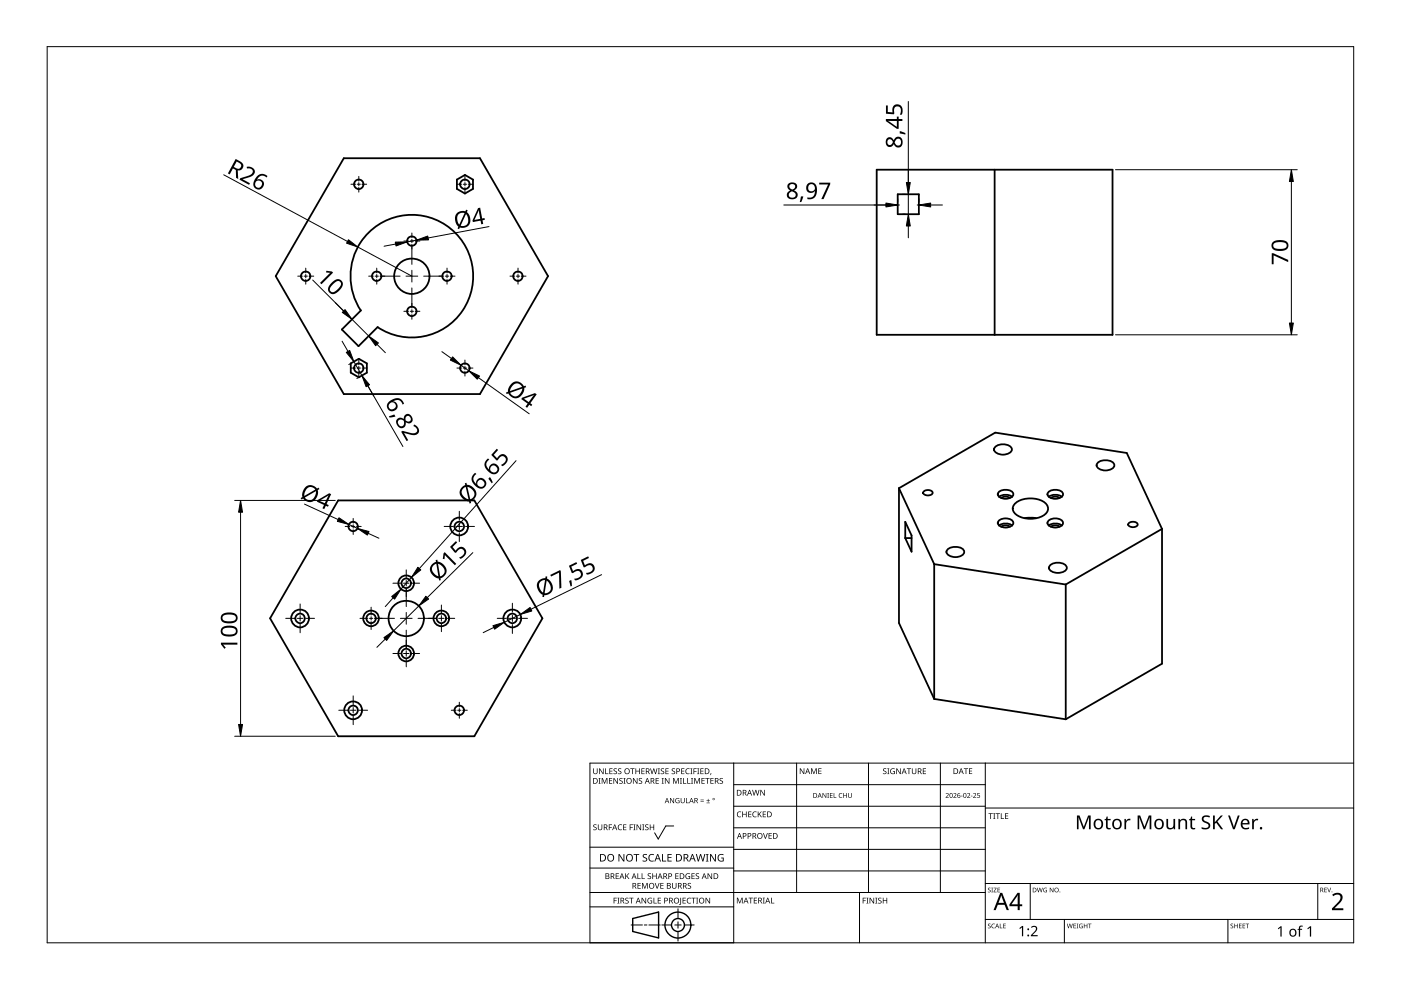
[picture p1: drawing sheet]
<svg xmlns="http://www.w3.org/2000/svg" width="297mm" height="210mm" viewBox="0 0 297 210" stroke-linecap="round" stroke-linejoin="round" font-family="sans-serif">
<g fill="none" stroke="#000" stroke-width=".38">
<path d="M72.9 33.5h28.9l14.4 25-14.4 25.1h-28.9l-14.4-25.1zM96.9 38.1l1.7-1 1.7 1v1.9l-1.7 1-1.7-1zM185.9 36h50v35h-50zM210.9 36v35M190.3 41.2h4.5v4.2h-4.5zM74.4 77.1l1.7-1 1.7 1v1.9l-1.7 1-1.7-1zM76.5 65.8a13 13 0 0 1 8.1-20 13 13 0 0 1 15.4 15.2 13 13 0 0 1-19.9 8.4M76.5 65.8l-4 4.1 3.5 3.5 4.1-4.1M211.1 94.6a2.69 2.69 0 0 1 3.3 .3 .89 .89 0 0 1-.6 1.3 2.3 2.3 0 0 1-3.1-.9zM232.9 98a2.78 2.78 0 0 1 3.3 .3 .89 .89 0 0 1-.7 1.2 2.52 2.52 0 0 1-2.9-.5l-.1-.3zM71.7 106.1h28.9l14.4 25-14.4 25h-28.9l-14.4-25zM190.6 103.5v28.6l7.5 16.1"/>
<path d="M190.6 103.5l20.4-11.8 27.9 4.3 7.5 16.1M190.6 103.5l7.5 16.1M191.9 114.1h1.4M191.9 110.6l1.4 2.9v3.5l-1.4-2.9zM195.8 104.3a1.25 1.25 0 0 1 1.9 .2 1.21 1.21 0 0 1-2 0zM198.1 119.6v28.6M198.1 119.6l27.9 4.3M201 116.4a2.77 2.77 0 0 1 3.3 .3 .89 .89 0 0 1-.6 1.2 2.56 2.56 0 0 1-2.9-.5l-.1-.4zM211.8 105.3a2.52 2.52 0 0 1 2.8 0M211.8 111.4a2.52 2.52 0 0 1 2.8 0M211.9 110.3a2.3 2.3 0 0 1 2.9 .3 .93 .93 0 0 1-1.1 1.2 1.75 1.75 0 0 1-2.2-.9zM211.9 104.2a2.43 2.43 0 0 1 2.9 .3 .93 .93 0 0 1-1.1 1.2 1.74 1.74 0 0 1-2.2-.9z"/>
<path d="M212.3 105.6l.9-.3 .5 .1 .4 .2M212.3 111.7a1.48 1.48 0 0 1 1.8 0M215.1 106.9a5.3 5.3 0 0 1 6.7 0 1.66 1.66 0 0 1-1 2.6 5.4 5.4 0 0 1-5.7-.7 1.35 1.35 0 0 1 0-1.9zM217.2 109.9h2.5M222.3 105.3a2.52 2.52 0 0 1 2.8 0M222.3 111.4a2.52 2.52 0 0 1 2.8 0M222.4 104.2a2.43 2.43 0 0 1 2.9 .3 .93 .93 0 0 1-1 1.2 1.73 1.73 0 0 1-2.2-.9zM222.4 110.3a2.3 2.3 0 0 1 2.9 .3 .93 .93 0 0 1-1 1.2 1.74 1.74 0 0 1-2.2-.9zM222.8 119.7a2.7 2.7 0 0 1 3.3 .3 .87 .87 0 0 1-.7 1.3 2.34 2.34 0 0 1-3-.9zM222.8 105.6a1.48 1.48 0 0 1 1.8 0M222.8 111.7a1.48 1.48 0 0 1 1.8 0M239.3 111a1.25 1.25 0 0 1 1.9 .2 1.21 1.21 0 0 1-2 0z"/>
<path d="M246.4 112.1v28.6l-20.4 11.8M246.4 112.1l-20.4 11.8M226 123.9v28.6M198.1 148.2l27.9 4.3"/>
<circle cx="76.1" cy="39.1" r=".99"/>
<circle cx="98.6" cy="39.1" r="1.02"/>
<circle cx="64.8" cy="58.6" r=".99"/>
<circle cx="79.9" cy="58.6" r="1"/>
<circle cx="87.3" cy="58.6" r="3.7"/>
<circle cx="87.3" cy="51.1" r="1"/>
<circle cx="94.8" cy="58.6" r="1"/>
<circle cx="109.8" cy="58.6" r=".99"/>
<circle cx="76.1" cy="78" r="1.01"/>
<circle cx="87.3" cy="66" r="1"/>
<circle cx="98.6" cy="78" r="1"/>
<circle cx="74.9" cy="111.6" r="1"/>
<circle cx="97.4" cy="111.6" r="1.88"/>
<circle cx="97.4" cy="111.6" r="1.01"/>
<circle cx="63.6" cy="131.1" r="1.88"/>
<circle cx="63.6" cy="131.1" r="1.01"/>
<circle cx="78.7" cy="131.1" r="1.65"/>
<circle cx="78.7" cy="131.1" r="1"/>
<circle cx="86.1" cy="123.7" r="1.65"/>
<circle cx="86.1" cy="138.6" r="1.65"/>
<circle cx="86.1" cy="123.7" r="1"/>
<circle cx="86.1" cy="138.6" r="1"/>
<circle cx="86.1" cy="131.1" r="3.8"/>
<circle cx="93.6" cy="131.1" r="1.65"/>
<circle cx="93.6" cy="131.1" r="1"/>
<circle cx="108.6" cy="131.1" r="1.88"/>
<circle cx="108.6" cy="131.1" r="1.01"/>
<circle cx="74.9" cy="150.6" r="1.88"/>
<circle cx="74.9" cy="150.6" r="1"/>
<circle cx="97.4" cy="150.6" r="1"/>
</g>
<path d="M10 9.9h277v190h-277z" fill="none" stroke="#000" stroke-width=".21"/>
<g fill="none" stroke="#000" stroke-width=".21">
<path d="M125.1 179.6h30.5M142.8 175.1h-1.6l-1.6 2.8-.8-1.3M155.6 166.4h53.3M155.6 161.8v38.1h-30.5v-38.1h161.9M168.9 161.8v27.4M184.1 161.8v27.4M199.4 161.8v27.4M208.9 170.9h-53.3M208.9 175.5h-53.3M208.9 161.8v38.1M287 171.3h-78.1M125.1 192.3h30.5"/>
<path d="M125.1 189.2h83.8M133.8 196.1h2.4M136.6 196.1h.6M140 196.1h-2.4M140.3 196.1h2.1M143.1 196.1h1.3M143.7 195.4v1.4M143.7 197.5v2M143.7 192.7v2M147.2 196.1h-2.1M155.6 180.1h53.3M155.6 184h-30.5"/>
<path d="M182.2 189.2v10.7M208.9 184.7h-53.3M218.4 187.3v7.6M225.7 194.9v5M260.3 194.9v5M279.4 187.3v7.6M287 194.9h-78.1M287 187.3h-78.1"/>
</g>
<g fill="#000">
<path d="M125.8 174.9l.5-.1h.2l-.1 .2a.25 .25 0 0 0-.3-.1 .25 .25 0 0 0 0 .4 .42 .42 0 0 1 .4 .5 .42 .42 0 0 1-.7 .2v-.1a.27 .27 0 0 0 .5 0 .27 .27 0 0 0-.1-.4l-.4-.2zM125.8 162.9h.1v.8a.32 .32 0 0 0 .3 .3 .32 .32 0 0 0 .3-.3v-.8h.2v.8a.47 .47 0 0 1-.5 .4 .47 .47 0 0 1-.4-.4zM126.9 165h.4l-.1 .1v1l.1 .1h-.4l.1-.1v-1zM126.8 174.8h.1v.8a.32 .32 0 0 0 .3 .3 .32 .32 0 0 0 .3-.3v-.8h.2v.8a.47 .47 0 0 1-.5 .4 .47 .47 0 0 1-.4-.4zM127 162.9h.2l.6 1v-1h.2v1.2h-.2l-.7-1 .1 1h-.2zM127.6 165h.2l.4 1 .4-1h.2v1.2h-.2v-1.1l-.4 1.1h-.1l-.4-1.1v1.1h-.1zM128.3 162.9h.2v1.1h.5v.1h-.7zM129.1 174.8h.7v.1h-.6v.5h.5v.1h-.5v.5h-.1zM129.1 165h.7v.1h-.5v.4h.5v.1h-.5v.4h.5v.2h-.7zM129.2 162.9h.7v.1h-.5v.4h.4v.2h-.4v.4h.5v.1h-.7zM130.1 163l.5-.1 .2 .1v.1a.25 .25 0 0 0-.4-.1 .25 .25 0 0 0 0 .4 .42 .42 0 0 1 .4 .5 .42 .42 0 0 1-.7 .2v-.1a.27 .27 0 0 0 .5 0 .27 .27 0 0 0-.1-.4l-.4-.2zM130.1 165h.1l.7 1v-1h.1v1.2h-.2l-.6-1v1h-.1z"/>
<path d="M131.1 175l.5-.2 .3 .1-.1 .1a.49 .49 0 0 0-.7 .4 .49 .49 0 0 0 .8 .4 .57 .57 0 0 1-.8 0 .57 .57 0 0 1 0-.8zM131.1 163l.4-.1 .2 .1v.1a.25 .25 0 0 0-.4-.1 .25 .25 0 0 0 0 .4 .42 .42 0 0 1 .4 .5 .42 .42 0 0 1-.6 .2v-.1a.27 .27 0 0 0 .4 0 .27 .27 0 0 0-.1-.4l-.3-.2zM131.4 165.1l.4-.2 .2 .1v.1a.25 .25 0 0 0-.4-.1 .25 .25 0 0 0 0 .4l.4 .2v.4l-.4 .2-.3-.1 .1-.1a.27 .27 0 0 0 .4 .1 .27 .27 0 0 0-.1-.4l-.4-.3zM132.2 165h.4l-.1 .1v1l.1 .1h-.4l.1-.1v-1zM132.1 174.8h.7v.1h-.5v.4h.5v.1h-.5v.5h.5v.1h-.7zM133.5 174.8h.7v.1h-.5v.5h.5v.1h-.5v.5h-.2zM133.6 162.9h.9v.1h-.3v1.1h-.2v-1.1h-.4zM134.3 174.8h.4l-.1 .1v1l.1 .1h-.4l.1-.1v-1zM134.2 165h.2l.6 1v-1h.2v1.2h-.2l-.7-1v1h-.1zM134.7 162.9h.2v.5h.6v-.5h.2v1.2h-.2v-.5h-.6v.5h-.2zM135 174.8h.1l.7 1v-1h.1v1.2h-.2l-.6-1v1h-.1zM135.5 165.1l.4-.2 .2 .1v.1a.25 .25 0 0 0-.4-.1 .25 .25 0 0 0 0 .4l.4 .2v.4l-.4 .2-.3-.1 .1-.1a.27 .27 0 0 0 .4 .1 .27 .27 0 0 0-.1-.4l-.3-.3z"/>
<path d="M136.2 174.8h.4l-.1 .1v1l.1 .1h-.4l.1-.1v-1zM136 162.9h.7v.1h-.6v.4h.5v.2h-.5v.4h.6v.1h-.7zM136.8 174.9l.4-.1h.3l-.1 .2a.25 .25 0 0 0-.3-.1 .25 .25 0 0 0 0 .4 .42 .42 0 0 1 .4 .5 .42 .42 0 0 1-.7 .2v-.1a.27 .27 0 0 0 .5 0 .27 .27 0 0 0-.1-.4l-.4-.2zM137.8 174.8h.1v.5h.6v-.5h.2v1.2h-.2v-.6h-.6v.6h-.1zM137.8 162.9h.2l.3 1 .2-1h.2l.3 1 .2-1h.2l-.3 1.2h-.2l-.3-1-.3 1h-.1zM139 165h.7v.1h-.5v.4h.5v.1h-.5v.4h.5v.2h-.7zM139.5 162.9h.4l-.1 .1v1l.1 .1h-.4l.1-.1v-1zM140.3 165h.4l-.1 .1v1l.1 .1h-.4l.1-.1v-1zM140.1 163l.5-.1 .2 .1v.1a.25 .25 0 0 0-.4-.1 .25 .25 0 0 0 0 .4 .42 .42 0 0 1 .4 .5 .42 .42 0 0 1-.7 .2l.1-.1a.27 .27 0 0 0 .4 0 .27 .27 0 0 0-.1-.4l-.4-.2zM141.1 162.9h.7v.1h-.6v.4h.5v.2h-.5v.4h.6v.1h-.7zM141 165h.1l.7 1v-1h.1v1.2h-.1l-.7-1v1h-.1zM142.1 169.2h.1l.6 .9v-.9h.1v1.1h-.1l-.6-.9v.9h-.1z"/>
<path d="M142.5 163l.4-.1 .2 .1v.1a.25 .25 0 0 0-.4-.1 .25 .25 0 0 0 0 .4 .42 .42 0 0 1 .4 .5 .42 .42 0 0 1-.6 .2v-.1a.27 .27 0 0 0 .4 0 .27 .27 0 0 0-.1-.4l-.4-.2zM142.7 165h.2l.4 1 .4-1h.2v1.2h-.1v-1.1l-.4 1.1h-.2l-.4-1.1v1.1h-.1zM143.3 169.3l.5-.1 .3 .1-.1 .1a.45 .45 0 0 0-.7 .3 .45 .45 0 0 0 .6 .5v-.4h-.2v-.1h.4v.6a.6 .6 0 0 1-.8-.2 .6 .6 0 0 1 0-.8zM144.2 165h.4l-.2 .1v1l.2 .1h-.4l.1-.1v-1zM144.8 165h.2v1h.5v.2h-.7zM144.4 162.9h.7v.1h-.5v.4h.5v.2h-.5v.4h.5v.1h-.7zM144.3 169.2h.2v.7a.28 .28 0 0 0 .2 .3 .28 .28 0 0 0 .3-.3v-.7h.2v.7a.42 .42 0 0 1-.5 .4 .42 .42 0 0 1-.4-.4zM145.5 169.2h.1v1h.5v.1h-.6zM145.7 165h.2v1h.5v.2h-.7zM145.5 163.1l.3-.2 .4 .1v.1l-.3-.1a.49 .49 0 0 0-.4 .7 .49 .49 0 0 0 .7 .3 .57 .57 0 0 1-.8-.1 .57 .57 0 0 1 0-.8zM146.4 162.9h.4l-.1 .1v1l.1 .1h-.4l.1-.1v-1zM146.5 165h.5l-.2 .1v1l.2 .1h-.5l.2-.1v-1z"/>
<path d="M147 162.9h.7v.1h-.5v.5h.5v.1h-.5v.5h-.2zM147.2 165h.2l.4 1 .4-1h.2v1.2h-.2l.1-1.1-.5 1.1h-.1l-.4-1.1v1.1h-.1zM147.8 162.9h.5l-.2 .1v1l.2 .1h-.5l.2-.1v-1zM148.5 169.9h.7v.1h-.7zM148.5 169.5h.7v.2h-.7zM148.5 162.9h.7v.1h-.6v.4h.5v.2h-.5v.4h.6v.1h-.7zM148.7 165h.7v.1h-.5v.4h.5v.1h-.5v.4h.5v.2h-.7zM149.8 170.2h.7v.1h-.7zM149.5 165h.9v.1h-.3v1.1h-.2v-1.1h-.4zM150.1 169.4l.1 .3h.3l-.3 .1v.3l-.1-.3h-.3l.3-.1zM150.7 163.9h.1l-.2 .4zM150.6 165h.7v.1h-.5v.4h.5v.1h-.5v.4h.5v.2h-.7z"/>
<path d="M152.6 165.1l.4-.2 .3 .1-.1 .1a.25 .25 0 0 0-.4-.1 .25 .25 0 0 0 0 .4l.4 .2 .1 .4-.4 .2-.4-.1 .1-.1a.27 .27 0 0 0 .5 .1 .27 .27 0 0 0-.1-.4l-.4-.3zM156.4 172.2l.4-.2 .4 .1-.1 .1a.49 .49 0 0 0-.7 .5 .49 .49 0 0 0 .7 .4 .57 .57 0 0 1-.8 0 .57 .57 0 0 1 0-.8zM157.4 172.1h.1v.5h.7v-.5h.1v1.2h-.1v-.6h-.7v.6h-.1zM158.6 172.1h.7v.1h-.5v.4h.5v.1h-.5v.4h.5v.2h-.7zM159.7 172.2l.3-.2 .4 .1v.1h-.3a.49 .49 0 0 0-.4 .6 .49 .49 0 0 0 .7 .3 .57 .57 0 0 1-.8 0 .57 .57 0 0 1 0-.8zM159.5 167.5h.1l.3 1 .3-1h.1l.3 1 .3-1h.1l-.3 1.2h-.2l-.3-1.1-.2 1.1h-.2zM160.7 172.1h.1v.6l.5-.6h.2l-.5 .5 .5 .7h-.1l-.5-.6-.1 .6h-.1zM161.8 176.6h.1l.4 1.1 .3-1.1h.2l-.4 1.2h-.2zM161.2 167.5h.2l.6 1v-1h.2v1.2h-.2l-.7-1v1h-.1zM161.7 172.1h.7v.1h-.5v.4h.5v.1h-.5v.4h.5v.2h-.7zM163 176.6h.6v.2h-.5v.3h.5v.2h-.5v.4h.5v.1h-.6zM169.6 162.9h.2l.6 1v-1h.1v1.2h-.1l-.7-1v1h-.1z"/>
<path d="M172 162.9h.2l.4 1 .3-1h.3v1.2h-.2v-1l-.4 1h-.1l-.4-1.1v1.1h-.1zM173.5 162.9h.7v.1h-.5v.4h.4v.1h-.4v.5h.5v.1h-.7zM174.4 168.1h.1l.6 .9v-.9h.1v1.1h-.2l-.5-.9v.9h-.1zM175.4 168.1h.4l-.2 .1 .2 1h-.4l.1-.1zM176 168.1h.5v.2h-.4v.3h.4v.1h-.4v.4h.4v.1h-.5zM176.8 168.1h.1v1h.4v.1h-.5zM178 168.3l.3-.2 .3 .1-.1 .1a.41 .41 0 0 0-.6 .4 .41 .41 0 0 0 .7 .3 .48 .48 0 0 1-.7 0 .48 .48 0 0 1 .1-.7zM178.8 168.1h.1v.5h.5v-.5h.2v1.1h-.2v-.5h-.5v.5h-.1zM179.8 168.1h.2v.7a.26 .26 0 0 0 .2 .3 .26 .26 0 0 0 .3-.3v-.7h.1v.7a.39 .39 0 0 1-.4 .4 .39 .39 0 0 1-.4-.4zM187.3 163l.4-.1 .2 .1v.1a.25 .25 0 0 0-.4-.1 .25 .25 0 0 0 0 .4 .42 .42 0 0 1 .4 .5 .42 .42 0 0 1-.6 .2v-.1a.27 .27 0 0 0 .4 0 .27 .27 0 0 0-.1-.4l-.3-.2zM188.1 162.9h.5l-.2 .1v1l.2 .1h-.5l.2-.1v-1zM188.9 163.1l.5-.2 .3 .1v.1a.5 .5 0 0 0-.8 .4 .5 .5 0 0 0 .7 .5v-.4h-.3v-.1h.4v.6a.66 .66 0 0 1-.8-.1 .66 .66 0 0 1 0-.9z"/>
<path d="M190 162.9h.2l.7 1-.1-1h.2v1.2h-.2l-.6-1v1h-.2zM192.3 162.9h.9v.1h-.4v1.1h-.2v-1.1h-.3zM193.3 162.9h.2v.8a.32 .32 0 0 0 .3 .3 .32 .32 0 0 0 .3-.3v-.8h.2v.8a.47 .47 0 0 1-.5 .4 .47 .47 0 0 1-.5-.4zM195.7 162.9h.6v.1h-.5v.4h.5v.2h-.5v.4h.5v.1h-.6zM200.5 168.3a.37 .37 0 0 1 .6 0 .37 .37 0 0 1-.2 .5l-.2 .3h.5v.1h-.7l.3-.4a.27 .27 0 0 0 .2-.4 .27 .27 0 0 0-.4-.1zM202.1 168.3a.37 .37 0 0 1 .6 0 .37 .37 0 0 1-.2 .5l-.2 .3h.5v.1h-.7l.3-.4a.27 .27 0 0 0 .3-.4 .27 .27 0 0 0-.5-.1zM203.8 168.7h.3v.1h-.3zM204.4 162.9h.9v.1h-.4v1.1h-.2v-1.1h-.3zM205.1 168.3a.37 .37 0 0 1 .5 0 .37 .37 0 0 1-.2 .5l-.2 .3h.5v.1h-.7l.3-.4a.27 .27 0 0 0 .3-.4 .27 .27 0 0 0-.4-.1zM205.8 168.7h.4v.1h-.4zM205.4 162.9h.7v.1h-.5v.4h.5v.1h-.5v.5h.5v.1h-.7zM206.3 168.3a.37 .37 0 0 1 .6 0 .37 .37 0 0 1-.2 .5l-.2 .3h.5v.1h-.7l.3-.4a.27 .27 0 0 0 .3-.4 .27 .27 0 0 0-.5-.1z"/>
<path d="M207.2 168.1h.5v.2h-.4v.3a.34 .34 0 0 1 .5 .1 .34 .34 0 0 1-.2 .5 .34 .34 0 0 1-.4-.2 .29 .29 0 0 0 .4 .1 .29 .29 0 0 0 0-.5 .29 .29 0 0 0-.4 0zM209.6 172.4h.9v.2h-.4v1h-.1v-1h-.4zM210.6 172.4h.4l-.1 .1v1l.1 .1h-.4l.1-.1v-1zM211.1 172.4h.9v.2h-.4v1h-.1v-1h-.4zM212.2 172.4h.2v1.1h.5v.1h-.7zM213.1 172.4h.7v.2h-.6v.3h.5v.2h-.5v.4h.6v.1h-.7zM228.3 172.9h.6l.9 2.4 .9-2.4h.5v2.9h-.3v-2.5l-1 2.5h-.3l-.9-2.5v2.5h-.4zM234.6 173.1h.2v.5h.7v.3h-.7v1.3l.2 .3h.5v.3a.67 .67 0 0 1-1-.6v-1.3h-.3v-.2l.3-.1zM238.4 173.6h.3l.1 .4 .3-.3 .6-.1-.1 .3-.5 .1-.3 .3v1.5h-.4zM241.2 172.9h.5l.9 2.4 1-2.4h.5v2.9h-.4l.1-2.5-1 2.5h-.3l-1-2.5v2.5h-.3zM247.3 173.6h.4v1.4a.59 .59 0 0 0 .7 .6 .59 .59 0 0 0 .4-.8v-1.2h.3v2.2h-.2l-.1-.3a.84 .84 0 0 1-.9 .3 .84 .84 0 0 1-.6-.7zM249.8 173.6h.3l.1 .3a.83 .83 0 0 1 .9-.3 .83 .83 0 0 1 .6 .8v1.4h-.4v-1.4a.59 .59 0 0 0-.7-.5 .59 .59 0 0 0-.4 .8v1.1h-.4z"/>
<path d="M252.5 173.1h.3v.5h.6v.3h-.6v1.3l.2 .3h.4v.3a.67 .67 0 0 1-1-.6v-1.3h-.3v-.2l.3-.1zM254.9 173.2a1.38 1.38 0 0 1 1.6-.2l-.1 .3-.3-.1a.55 .55 0 0 0-.9 .3 .55 .55 0 0 0 .6 .7l.6 .4 .2 .4a1.19 1.19 0 0 1-1.8 .7v-.3h.2a.82 .82 0 0 0 1.2-.3l-.1-.4-.4-.2a.88 .88 0 0 1-.8-1.3zM257.2 172.9h.4v1.4l1.2-1.4h.5l-1.2 1.3 1.2 1.6h-.4l-1-1.4-.3 .3v1.1h-.4zM260.4 172.9h.4l.8 2.5 .8-2.5h.4l-1 2.9h-.4zM265.5 173.6h.3v.4l.4-.3 .6-.1-.1 .3-.5 .1-.3 .3-.1 1.5h-.3zM130.1 190.3h.7v.2h-.5v.4h.4v.1h-.4v.6h-.2zM130.5 185.2h.7v.1h-.5v.4h.5v.1h-.5v.4h.5v.2h-.7zM130.9 190.3h.4l-.1 .2v.9l.1 .2h-.4l.1-.2v-.9zM131.1 181.1h.3l.8 1.3v-1.3h.2v1.6h-.3l-.8-1.4v1.4h-.2zM132.6 190.5l.4-.2 .3 .1-.1 .1a.25 .25 0 0 0-.4-.1 .25 .25 0 0 0 0 .4 .4 .4 0 0 1 .5 .3 .4 .4 0 0 1-.3 .5 .4 .4 0 0 1-.5-.2h.1a.27 .27 0 0 0 .5 .1 .27 .27 0 0 0-.1-.5l-.4-.2zM132.6 185.2h.1v.6l.6-.6h.1l-.4 .5 .5 .7h-.2l-.5-.6-.1 .6h-.1zM133.4 190.3h.9v.2h-.4v1.1h-.1v-1.1h-.4z"/>
<path d="M134.3 181.1h1.2v.2h-.5v1.4h-.2v-1.4h-.5zM135.2 185.2h.1v1h.5v.2h-.6zM135.2 187.2h.6v.1h-.5v.4h.5v.2h-.5v.4h.5v.1h-.6zM136 185.2h.2v1h.5v.2h-.7zM136.1 187.2h.2l.4 1 .4-1h.2v1.2h-.1v-1l-.4 1h-.2l-.4-1 .1 1h-.2zM136 190.3h.2l.7 1.1-.1-1.1h.2v1.3h-.2l-.6-1v1h-.2zM136.3 181.2l.4-.1h.5l-.2 .2a.33 .33 0 0 0-.5 .1 .33 .33 0 0 0 .4 .4 .49 .49 0 0 1 .3 .7 .49 .49 0 0 1-.8 .2l-.2-.1v-.2l.3 .1a.35 .35 0 0 0 .5-.2 .35 .35 0 0 0-.4-.4l-.3-.3zM137.4 190.5l.6-.2 .3 .1-.1 .1a.5 .5 0 0 0-.8 .4 .5 .5 0 0 0 .7 .5v-.3h-.3v-.2h.5v.6a.66 .66 0 0 1-.9-.1 .66 .66 0 0 1 0-.9zM137.4 185.3l.4-.2 .2 .1v.1a.25 .25 0 0 0-.4-.1 .25 .25 0 0 0 0 .4 .42 .42 0 0 1 .4 .6 .42 .42 0 0 1-.6 .2v-.2a.27 .27 0 0 0 .4 .1 .27 .27 0 0 0-.1-.4l-.3-.3zM137.7 181.3l.4-.2h.6l-.1 .2-.4-.1a.64 .64 0 0 0-.5 .9 .64 .64 0 0 0 .9 .3v.2a.83 .83 0 0 1-1-.3 .83 .83 0 0 1 .1-1zM138.6 190.3h.1v1.1h.5v.2h-.6zM138.8 187.2h.2l.3 1.1 .4-1.1h.1l-.4 1.2h-.1z"/>
<path d="M138.3 185.2h.2v.5h.6v-.5h.1v1.2h-.1v-.6h-.6v.6h-.2zM139.5 190.3h.6v.2h-.5v.4h.5v.1h-.5v.4h.5v.2h-.6zM140.4 181.1h.2v1.4h.7v.2h-.9zM140 187.2h.7v.1h-.5v.4h.5v.2h-.5v.4h.5v.1h-.7zM141.5 181.1h.9v.2h-.7v.4h.7v.2h-.7v.6h.7v.2h-.9zM142.5 187.2h.1v.8a.32 .32 0 0 0 .4 .3 .32 .32 0 0 0 .3-.3v-.8h.1v.8a.47 .47 0 0 1-.4 .4 .47 .47 0 0 1-.5-.4zM143.2 185.2h.7v.1h-.6v.4h.5v.1h-.5v.4h.6v.2h-.7zM144.2 190.3h.2v1.3l-.1 .2-.3 .1v-.2l.2-.1zM144.7 190.3h.7v.2h-.5v.4h.5v.1h-.5v.4h.5v.2h-.7zM145.5 185.3l.4-.2 .4 .1-.1 .1a.5 .5 0 0 0-.7 .4 .5 .5 0 0 0 .7 .5v-.3h-.3v-.2h.4v.6a.66 .66 0 0 1-.9-.1 .66 .66 0 0 1 .1-.9zM145.8 190.5l.3-.2 .4 .1v.1h-.3a.49 .49 0 0 0-.4 .6 .49 .49 0 0 0 .7 .3 .57 .57 0 0 1-.8 0 .57 .57 0 0 1 0-.8zM145.9 187.3l.4-.1 .2 .1v.1a.25 .25 0 0 0-.4-.1 .25 .25 0 0 0 0 .4l.4 .2v.3l-.4 .2h-.3l.1-.1a.27 .27 0 0 0 .4 0 .27 .27 0 0 0-.1-.4l-.4-.2z"/>
<path d="M146.6 190.3h.9v.2h-.4v1.1h-.1v-1.1h-.4zM146.6 185.2h.7v.1h-.5v.4h.5v.1h-.5v.4h.5v.2h-.7zM147.6 190.3h.4l-.1 .2v.9l.1 .2h-.4l.1-.2v-.9zM147.6 185.3l.4-.2 .2 .1v.1a.25 .25 0 0 0-.4-.1 .25 .25 0 0 0 0 .4 .42 .42 0 0 1 .4 .6 .42 .42 0 0 1-.7 .2l.1-.2a.27 .27 0 0 0 .4 .1 .27 .27 0 0 0-.1-.4l-.4-.3zM147.5 181.1h.2l.4 1.3 .3-1.3h.2l.4 1.3 .3-1.3h.2l-.4 1.6h-.2l-.4-1.4-.3 1.4h-.2zM149.7 181.1h.5l-.2 .1v1.3l.2 .2h-.5l.1-.2v-1.3zM149.6 190.3h.2l.6 1.1v-1.1h.2v1.3h-.2l-.7-1v1h-.1zM150 185.2h.2l.6 1v-1h.2v1.2h-.2l-.6-1v1h-.2zM150.5 181.1h.3l.8 1.3v-1.3h.2v1.6h-.2l-.9-1.4v1.4h-.2zM152.4 181.3l.7-.2h.3l-.1 .2a.65 .65 0 0 0-1 .5 .65 .65 0 0 0 .9 .7v-.5h-.3v-.2h.5v.8a.86 .86 0 0 1-1.1-.2 .86 .86 0 0 1 .1-1.1zM156.2 190.3h.3l.3 1 .4-1h.3v1.2h-.2v-1l-.4 1h-.1l-.4-1v1h-.2zM158.7 190.3h.9v.2h-.3v1h-.2v-1h-.4z"/>
<path d="M159.8 190.3h.7v.2h-.5v.3h.5v.2h-.5v.4h.5v.1h-.7zM161.7 190.3h.5l-.2 .2v.9l.2 .1h-.5l.2-.1v-.9zM163.5 190.3h.1v1.1h.6v.1h-.7zM182.9 190.3h.7v.2h-.5v.4h.5v.1h-.5v.6h-.2zM183.7 190.3h.4l-.1 .2v.9l.1 .2h-.4l.1-.2v-.9zM184.4 190.3h.1l.7 1v-1h.1v1.3h-.1l-.7-1v1h-.1zM185.6 190.3h.4l-.1 .2v.9l.1 .2h-.4l.1-.2v-.9zM186.2 190.5l.5-.2 .2 .1v.1a.25 .25 0 0 0-.4-.1 .25 .25 0 0 0 0 .4l.4 .2v.4l-.4 .2-.3-.1v-.1a.27 .27 0 0 0 .5 .1 .27 .27 0 0 0-.1-.5l-.4-.2zM187.2 190.3h.1v.6h.6v-.6h.2v1.3h-.2v-.6h-.6v.6h-.1zM209.5 188.3l.3-.1 .2 .2a.24 .24 0 0 0-.3-.1 .24 .24 0 0 0-.1 .3 .24 .24 0 0 0 .3 .1l.2 .2-.1 .2-.4 .1-.2-.2a.23 .23 0 0 0 .4 .2 .23 .23 0 0 0 0-.4l-.3-.2zM209.5 195.9l.3-.1 .2 .2a.24 .24 0 0 0-.3-.1 .24 .24 0 0 0-.1 .3 .24 .24 0 0 0 .3 .1 .31 .31 0 0 1 0 .5 .31 .31 0 0 1-.5-.1 .23 .23 0 0 0 .4 .1 .23 .23 0 0 0 0-.4l-.3-.2zM210.2 188.2h.3l-.1 .1 .1 .9h-.3l.1-.1z"/>
<path d="M210.3 196l.4-.2 .2 .1v.1a.39 .39 0 0 0-.6 .3 .39 .39 0 0 0 .6 .4 .46 .46 0 0 1-.7-.1 .46 .46 0 0 1 .1-.6zM210.7 188.2h.6l-.5 .9h.5v.1h-.7l.5-.9h-.4zM212 195.8h.1v.9l.4 .1h-.5zM211.5 188.2h.5l-.4 .1v.3h.4l-.4 .1v.4l.4 .1h-.5zM212.7 195.8h.5l-.4 .1v.3h.4l-.4 .2v.3l.4 .1h-.5zM216.1 196.8l.6-.5h.2v2.2h-.2v-1.9l-.4 .4zM218.6 196.5a.76 .76 0 0 1 1.2 0 .76 .76 0 0 1-.3 1.2l-.6 .6h1.1v.2h-1.4v-.2l.7-.8a.52 .52 0 0 0 .3-.8 .52 .52 0 0 0-.9 0zM219.8 188.2h.2l.2 .8 .2-.8h.1l.3 .8 .2-.8h.1l-.3 1h-.1l-.2-.8-.3 .8h-.1zM221.3 188.3h.7h-.1a.4 .4 0 0 0-.6 .4 .4 .4 0 0 0 .6 .4v-.3l-.2-.1h.3v.5a.53 .53 0 0 1-.7-.2 .53 .53 0 0 1 0-.7zM222.6 188.2h.1l.5 .8v-.8h.1v1h-.1l-.5-.8v.8h-.1zM226.2 195.8h.1l.2 .9 .3-.9h.1l.2 .9 .2-.9h.1l-.2 1h-.1l-.3-.8-.2 .8h-.1zM227.6 195.8h.5l-.4 .1v.3h.4l-.4 .2v.3l.4 .1h-.5z"/>
<path d="M228.3 195.8h.3l-.1 .1 .1 .9h-.3l.1-.1zM228.9 196l.7-.1-.2 .1a.4 .4 0 0 0-.5 .3 .4 .4 0 0 0 .5 .4v-.3l-.2-.1h.4v.5a.53 .53 0 0 1-.7-.1 .53 .53 0 0 1 0-.7zM229.8 195.8h.1v.4h.5v-.4h.1v1h-.1v-.4h-.5v.4h-.1zM230.7 195.8h.7l-.3 .1v.9h-.1v-.9zM260.9 195.9l.4-.1 .1 .2a.24 .24 0 0 0-.3-.1 .24 .24 0 0 0-.1 .3 .24 .24 0 0 0 .4 .1 .31 .31 0 0 1 0 .5 .31 .31 0 0 1-.5-.1 .23 .23 0 0 0 .3 .1 .23 .23 0 0 0 .1-.4l-.4-.2zM261.7 195.8h.1v.4h.5v-.4h.1v1h-.1v-.4h-.5v.4h-.1zM262.7 195.8h.5l-.4 .1v.3h.4l-.4 .2v.3l.4 .1h-.5zM263.5 195.8h.5l-.4 .1v.3h.4l-.4 .2v.3l.4 .1h-.5zM264.1 195.8h.7l-.3 .1v.9h-.1v-.9zM270.9 196.9l.6-.5h.2v2.2h-.2v-1.9l-.4 .3zM275.5 196.4l.7-.1v.2h-.4l-.1 .2-.1 .2h.5v.2h-.5v1.5h-.2v-1.5h-.3l.3-.2zM277.2 196.9l.6-.5h.2v2.2h-.3v-1.9l-.4 .3z"/>
<path d="M280.8 188.2h.5l-.4 .1v.3h.4l-.4 .1v.4l.4 .1h-.5zM281.4 188.2h.1l.3 .8 .3-.8h.1l-.3 1h-.1zM282.4 189.7a1.21 1.21 0 0 1 1.4-.4 1.21 1.21 0 0 1 .8 1.2l-.3 .7-1.3 1.4h1.8v.4h-2.4v-.4l1.2-1.2a1.03 1.03 0 0 0 .2-1.7h-.5l-.6 .3z"/>
<path d="M125.8 165h.3a.54 .54 0 0 1 .6 .6 .56 .56 0 0 1-.6 .6h-.3zM125.9 165.1v.9h.2a.43 .43 0 0 0 .5-.4 .41 .41 0 0 0-.5-.5z"/>
<path d="M128 174.8h.3a.35 .35 0 0 1 .5 .2 .35 .35 0 0 1-.3 .5l.4 .5h-.2l-.3-.5h-.2v.5h-.2zM128.2 174.9v.5h.1a.23 .23 0 0 0 .3-.2 .23 .23 0 0 0-.3-.3z"/>
<path d="M130.3 174.8h.1l.5 1.2h-.2l-.1-.4h-.5l-.2 .4h-.1zM130.3 175l-.2 .5h.4z"/>
<path d="M132.3 163.5a.61 .61 0 0 1 1.2 0 .61 .61 0 0 1-1.2 0zM132.7 163.1l-.1 .4a.45 .45 0 0 0 .5 .4 .45 .45 0 0 0 .3-.5 .45 .45 0 0 0-.5-.4z"/>
<path d="M132.7 165.6a.61 .61 0 0 1 1.2 0 .61 .61 0 0 1-1.2 0zM133.1 165.2a.47 .47 0 0 0-.1 .7 .47 .47 0 0 0 .7-.1 .45 .45 0 0 0 0-.6 .45 .45 0 0 0-.6 0z"/>
<path d="M136.9 162.9h.4a.35 .35 0 0 1 .4 .3 .35 .35 0 0 1-.2 .4l.3 .5h-.2l-.3-.5h-.2v.5h-.2zM137.1 163v.5h.2a.23 .23 0 0 0 .3-.2 .23 .23 0 0 0-.3-.3z"/>
<path d="M137.2 165h.1l.5 1.2h-.2l-.1-.4h-.5l-.1 .4h-.2zM137.2 165.1l-.2 .6h.4z"/>
<path d="M138 165h.3a.35 .35 0 0 1 .4 .2 .35 .35 0 0 1-.2 .4l.3 .6h-.2l-.3-.5h-.2v.5h-.1zM138.1 165.1v.4h.2a.23 .23 0 0 0 .3-.2 .23 .23 0 0 0-.3-.2z"/>
<path d="M141.4 169.2h.1l.4 1.1h-.1l-.2-.3h-.4l-.1 .3h-.2zM141.4 169.3l-.2 .5h.4z"/>
<path d="M143.4 162.9h.3a.41 .41 0 0 1 .5 .5 .41 .41 0 0 1-.6 .3v.4h-.2zM143.6 163v.5a.29 .29 0 0 0 .4-.2 .29 .29 0 0 0-.4-.3z"/>
<path d="M146.5 169.2h.2l.4 1.1h-.2l-.1-.3h-.4l-.2 .3h-.1zM146.6 169.3l-.2 .5h.4z"/>
<path d="M147.2 169.2h.3a.31 .31 0 0 1 .4 .2 .31 .31 0 0 1-.2 .4l.3 .5h-.1l-.3-.5h-.2v.5h-.2zM147.4 169.3v.4h.1a.21 .21 0 0 0 .3-.2 .21 .21 0 0 0-.3-.2z"/>
<path d="M149.4 162.9h.4a.61 .61 0 0 1 .6 .6 .61 .61 0 0 1-.6 .6h-.4zM149.6 163v1h.2a.48 .48 0 0 0 .4-.5 .48 .48 0 0 0-.4-.5z"/>
<path d="M151.1 169.4a.24 .24 0 0 1 .4 0 .24 .24 0 0 1-.4 0zM151.2 169.4a.15 .15 0 0 0 .3 0 .15 .15 0 0 0-.3 0z"/>
<path d="M151.6 165h.3a.35 .35 0 0 1 .4 .2 .35 .35 0 0 1-.2 .4l.3 .6h-.1l-.3-.5h-.3v.5h-.1zM151.7 165.1v.4h.2a.23 .23 0 0 0 .3-.2 .23 .23 0 0 0-.3-.2z"/>
<path d="M156.7 176.6h.2l.4 1.2h-.1l-.2-.3h-.5l-.1 .3h-.2zM156.8 176.8l-.2 .5h.4z"/>
<path d="M156.2 167.5h.4a.61 .61 0 0 1 .6 .6 .61 .61 0 0 1-.6 .6h-.4zM156.4 167.6v1h.2a.49 .49 0 0 0 .4-.4 .49 .49 0 0 0-.3-.6z"/>
<path d="M157.5 167.5h.3a.35 .35 0 0 1 .4 .2 .35 .35 0 0 1-.2 .4l.3 .6h-.1l-.3-.5h-.3v.5h-.1zM157.6 167.6v.5h.2a.23 .23 0 0 0 .3-.3 .23 .23 0 0 0-.3-.2z"/>
<path d="M157.5 176.6h.3a.41 .41 0 0 1 .5 .5 .41 .41 0 0 1-.7 .3v.4h-.1zM157.6 176.8v.4a.29 .29 0 0 0 .5-.2 .29 .29 0 0 0-.5-.2z"/>
<path d="M158.5 176.6h.3a.41 .41 0 0 1 .5 .5 .41 .41 0 0 1-.6 .3v.4h-.2zM158.7 176.8v.4a.29 .29 0 0 0 .4-.2 .29 .29 0 0 0-.4-.2z"/>
<path d="M158.8 167.5h.2l.5 1.2h-.2l-.1-.4h-.5l-.2 .4h-.1zM158.9 167.6l-.2 .6h.4z"/>
<path d="M159.6 176.6h.3a.35 .35 0 0 1 .4 .3 .35 .35 0 0 1-.2 .4l.3 .5h-.2l-.3-.5h-.2v.5h-.1zM159.7 176.8v.4h.2a.23 .23 0 0 0 .3-.2 .23 .23 0 0 0-.3-.2z"/>
<path d="M160.4 177.2a.65 .65 0 0 1 1.3 0 .65 .65 0 0 1-1.3 0zM160.8 176.8l-.1 .4a.45 .45 0 0 0 .5 .4 .45 .45 0 0 0 .4-.5 .45 .45 0 0 0-.5-.4z"/>
<path d="M162.7 172.1h.3a.61 .61 0 0 1 .6 .6 .61 .61 0 0 1-.6 .6h-.3zM162.8 172.2v.9h.2a.48 .48 0 0 0 .5-.4 .48 .48 0 0 0-.5-.5z"/>
<path d="M163.9 176.6h.4a.61 .61 0 0 1 .6 .7 .61 .61 0 0 1-.7 .5h-.3zM164.1 176.8v.9h.1a.48 .48 0 0 0 .5-.4 .48 .48 0 0 0-.4-.5z"/>
<path d="M171.2 162.9h.1l.5 1.2h-.2l-.1-.4h-.5l-.1 .4h-.2zM171.2 163.1l-.1 .5h.3z"/>
<path d="M172.4 168.1h.3a.46 .46 0 0 1 .6 .5 .47 .47 0 0 1-.6 .6h-.3zM172.6 168.3v.8l.3-.1 .2-.2v-.4z"/>
<path d="M173.7 168.1l.6 1.1-.3-.4h-.4l-.3 .4zM173.8 168.3l-.2 .4h.4z"/>
<path d="M191.6 162.9h.2l.4 1.2h-.1l-.2-.4h-.4l-.2 .4h-.1zM191.7 163.1l-.2 .5h.4z"/>
<path d="M194.6 162.9h.3a.35 .35 0 0 1 .5 .2 .35 .35 0 0 1-.3 .5l.4 .5h-.2l-.3-.5h-.3v.5h-.1zM194.7 163v.5h.2a.23 .23 0 0 0 .3-.2 .23 .23 0 0 0-.3-.3z"/>
<path d="M201.4 168.2l.4-.1 .2 .3v.5l-.2 .3-.3-.1-.2-.2zM201.5 168.3v.1a.37 .37 0 0 0-.1 .4 .37 .37 0 0 0 .4 .2 .4 .4 0 0 0 .1-.4 .4 .4 0 0 0-.4-.3z"/>
<path d="M203.1 168.2l.4-.1-.3 .2-.1 .3a.35 .35 0 0 1 .5 .2 .35 .35 0 0 1-.3 .5 .35 .35 0 0 1-.3-.5zM203.1 168.9a.22 .22 0 0 0 .4 0 .22 .22 0 0 0-.4 0z"/>
<path d="M202.2 162.9h.3a.55 .55 0 0 1 .6 .6 .56 .56 0 0 1-.6 .6h-.3zM202.3 163v1h.2a.48 .48 0 0 0 .5-.5 .48 .48 0 0 0-.5-.5z"/>
<path d="M203.7 162.9h.2l.4 1.2h-.1l-.2-.4h-.5l-.1 .4h-.2zM203.8 163.1l-.2 .5h.4z"/>
<path d="M204.4 168.2l.3-.1 .2 .3v.5l-.2 .3-.3-.1-.1-.2zM204.4 168.3v.2a.38 .38 0 0 0 .3 .5 .41 .41 0 0 0 .1-.4 .41 .41 0 0 0-.4-.3z"/>
<path d="M232.1 173.9a1.07 1.07 0 0 1 1.5 .1 1.07 1.07 0 0 1 0 1.5 1.07 1.07 0 0 1-1.5-.1 1.44 1.44 0 0 1 0-1.5zM232.5 174a.83 .83 0 0 0-.2 1.1 .83 .83 0 0 0 1 .3 .85 .85 0 0 0 .2-1 .85 .85 0 0 0-.9-.5z"/>
<path d="M236.1 173.9a1.07 1.07 0 0 1 1.5 .1 1.07 1.07 0 0 1-.1 1.5 1.07 1.07 0 0 1-1.5-.1 1.43 1.43 0 0 1 .1-1.5zM236.4 174a.85 .85 0 0 0-.2 1 .85 .85 0 0 0 .9 .5 .82 .82 0 0 0 .4-1.1 .82 .82 0 0 0-1.1-.4z"/>
<path d="M245 173.9a1.07 1.07 0 0 1 1.5 .1 1.07 1.07 0 0 1-.1 1.5 1.07 1.07 0 0 1-1.5-.1 1.43 1.43 0 0 1 .1-1.5zM245.3 174a.85 .85 0 0 0-.2 1 .85 .85 0 0 0 .9 .5 .82 .82 0 0 0 .4-1.1 .82 .82 0 0 0-1.1-.4z"/>
<path d="M263.3 173.9a.94 .94 0 0 1 1.2-.2 .94 .94 0 0 1 .4 1.1h-1.5a.83 .83 0 0 0 .5 .8 .83 .83 0 0 0 .9-.2v.3l-.7 .2a1.17 1.17 0 0 1-1-.8 1.17 1.17 0 0 1 .2-1.2zM263.6 174l-.2 .5h1.1a.53 .53 0 0 0-.5-.6z"/>
<path d="M128.4 185.2h.3a.31 .31 0 0 1 .5 .1 .31 .31 0 0 1-.3 .4 .33 .33 0 0 1 .3 .4 .33 .33 0 0 1-.4 .3h-.4zM128.5 185.8v.4h.3a.23 .23 0 0 0 .3-.2 .23 .23 0 0 0-.3-.2zM128.5 185.3v.4h.2a.21 .21 0 0 0 .3-.2 .21 .21 0 0 0-.3-.2z"/>
<path d="M127.2 181.1h.5a.71 .71 0 0 1 .8 .8 .73 .73 0 0 1-.8 .8h-.5zM127.4 181.2v1.3h.2a.56 .56 0 0 0 .7-.6 .54 .54 0 0 0-.6-.7z"/>
<path d="M129.5 185.2h.3a.35 .35 0 0 1 .4 .2 .35 .35 0 0 1-.2 .4l.3 .6h-.1l-.3-.5h-.3v.5h-.1zM129.6 185.3v.4h.2a.23 .23 0 0 0 .3-.2 .23 .23 0 0 0-.3-.2z"/>
<path d="M128.9 181.3a.76 .76 0 0 1 1.1 .1 .76 .76 0 0 1-.1 1.1 .76 .76 0 0 1-1.1-.3v-.5zM129.1 181.4a.62 .62 0 0 0-.1 .8 .62 .62 0 0 0 .8 .2l.1-.1a.61 .61 0 0 0 0-.8 .61 .61 0 0 0-.8-.1z"/>
<path d="M131.6 190.3h.3a.35 .35 0 0 1 .4 .3 .35 .35 0 0 1-.2 .4l.3 .6h-.1l-.3-.5h-.3v.5h-.1zM131.7 190.5v.4h.2a.23 .23 0 0 0 .3-.2 .23 .23 0 0 0-.3-.2z"/>
<path d="M131.8 185.2h.1l.5 1.2h-.2l-.1-.4h-.5l-.1 .4h-.2zM131.9 185.3l-.2 .6h.4z"/>
<path d="M132.9 181.3a.76 .76 0 0 1 1.1 .1 .76 .76 0 0 1-.1 1.1 .76 .76 0 0 1-1.1-.3l-.1-.5zM133.1 181.4a.62 .62 0 0 0-.2 .8 .62 .62 0 0 0 .9 .2l.1-.1a.61 .61 0 0 0 0-.8 .61 .61 0 0 0-.8-.1z"/>
<path d="M134.1 187.2h.3a.35 .35 0 0 1 .5 .2 .35 .35 0 0 1-.3 .5l.4 .5h-.2l-.3-.5h-.2v.5h-.2zM134.3 187.3v.5h.1a.23 .23 0 0 0 .3-.2 .23 .23 0 0 0-.3-.3z"/>
<path d="M134.4 185.2h.1l.5 1.2h-.2l-.1-.4h-.5l-.1 .4h-.2zM134.4 185.3l-.2 .6h.4z"/>
<path d="M135.3 190.3h.1l.5 1.3h-.2l-.1-.4h-.5l-.2 .4h-.1zM135.3 190.5l-.2 .5h.4z"/>
<path d="M137.5 187.8a.61 .61 0 0 1 1.2 0 .61 .61 0 0 1-1.2 0zM137.9 187.4a.47 .47 0 0 0-.1 .7 .47 .47 0 0 0 .7 0v-.1a.45 .45 0 0 0 0-.5 .45 .45 0 0 0-.6-.1z"/>
<path d="M139.4 181.1h.1l.6 1.6h-.2l-.1-.5h-.7l-.2 .5h-.2zM139.4 181.3l-.2 .7h.5z"/>
<path d="M139.9 185.2h.1l.5 1.2h-.2l-.1-.4h-.5l-.1 .4h-.2zM139.9 185.3l-.1 .6h.3z"/>
<path d="M140.7 185.2h.3a.35 .35 0 0 1 .4 .2 .35 .35 0 0 1-.2 .4l.3 .6h-.2l-.2-.5h-.3v.5h-.1zM140.8 185.3v.4h.2a.23 .23 0 0 0 .3-.2 .23 .23 0 0 0-.3-.2z"/>
<path d="M141.4 187.2h.3a.31 .31 0 0 1 .5 .2 .31 .31 0 0 1-.2 .4 .33 .33 0 0 1 .2 .4 .33 .33 0 0 1-.4 .2h-.4zM141.5 187.9v.4h.3a.23 .23 0 0 0 .3-.2 .23 .23 0 0 0-.3-.2zM141.5 187.3v.4h.3a.21 .21 0 0 0 .2-.2 .21 .21 0 0 0-.3-.2z"/>
<path d="M140.8 190.3h.4a.41 .41 0 0 1 .4 .5 .41 .41 0 0 1-.6 .3v.5h-.2zM141 190.5v.5a.29 .29 0 0 0 .5-.3 .29 .29 0 0 0-.5-.2z"/>
<path d="M141.9 190.3h.3a.35 .35 0 0 1 .4 .3 .35 .35 0 0 1-.2 .4l.3 .6h-.1l-.3-.5h-.3v.5h-.1zM142 190.5v.4h.2a.23 .23 0 0 0 .3-.2 .23 .23 0 0 0-.3-.2z"/>
<path d="M141.7 185.2h.3a.41 .41 0 0 1 .5 .5 .41 .41 0 0 1-.6 .2v.5h-.2zM141.9 185.3v.5a.29 .29 0 0 0 .4-.3 .29 .29 0 0 0-.4-.2z"/>
<path d="M143.7 187.2h.4a.35 .35 0 0 1 .4 .2 .35 .35 0 0 1-.2 .5l.3 .5h-.2l-.3-.5h-.2v.5h-.2zM143.9 187.3v.5h.2a.23 .23 0 0 0 .3-.2 .23 .23 0 0 0-.3-.3z"/>
<path d="M142.8 191a.61 .61 0 0 1 1.2 0 .61 .61 0 0 1-1.2 0zM143.2 190.6a.47 .47 0 0 0-.1 .7 .47 .47 0 0 0 .7-.1 .45 .45 0 0 0-.1-.6 .45 .45 0 0 0-.5 0z"/>
<path d="M143.3 181.1h.5a.71 .71 0 0 1 .8 .8 .73 .73 0 0 1-.8 .8h-.5zM143.5 181.2v1.3h.2a.56 .56 0 0 0 .7-.6 .54 .54 0 0 0-.6-.7z"/>
<path d="M144.8 187.2h.3a.35 .35 0 0 1 .5 .2 .35 .35 0 0 1-.3 .5l.4 .5h-.2l-.3-.5h-.2v.5h-.2zM145 187.3v.5h.1a.23 .23 0 0 0 .3-.2 .23 .23 0 0 0-.3-.3z"/>
<path d="M144.1 185.2h.4a.61 .61 0 0 1 .6 .6 .61 .61 0 0 1-.6 .6h-.4zM144.3 185.3v.9h.1a.48 .48 0 0 0 .5-.4 .48 .48 0 0 0-.4-.5z"/>
<path d="M144.9 181.1h.5a.45 .45 0 0 1 .5 .3 .45 .45 0 0 1-.3 .6l.5 .7h-.3l-.3-.7h-.4v.7h-.2zM145.1 181.3v.5h.3a.3 .3 0 0 0 .3-.3 .3 .3 0 0 0-.3-.2z"/>
<path d="M146.7 181.1h.2l.6 1.6h-.2l-.2-.5h-.6l-.2 .5h-.2zM146.8 181.3l-.2 .7h.5z"/>
<path d="M148.1 191a.61 .61 0 0 1 1.2 0 .61 .61 0 0 1-1.2 0zM148.4 191a.45 .45 0 0 0 .9 0 .45 .45 0 0 0-.9 0z"/>
<path d="M149.2 185.2h.2l.5 1.2h-.2l-.2-.4h-.4l-.2 .4h-.1zM149.3 185.3l-.2 .6h.4z"/>
<path d="M151.3 185.2h.4a.61 .61 0 0 1 .6 .6 .61 .61 0 0 1-.6 .6h-.4zM151.5 185.3v.9h.1a.48 .48 0 0 0 .5-.4 .48 .48 0 0 0-.4-.5z"/>
<path d="M158.1 190.3h.1l.5 1.2h-.2l-.1-.3h-.5l-.1 .3h-.2zM158.2 190.5l-.2 .5h.4z"/>
<path d="M160.8 190.3h.3a.35 .35 0 0 1 .4 .3 .35 .35 0 0 1-.2 .4l.3 .5h-.1l-.3-.5h-.3v.5h-.1zM160.9 190.5v.4h.2a.23 .23 0 0 0 .3-.2 .23 .23 0 0 0-.3-.2z"/>
<path d="M162.7 190.3h.1l.5 1.2h-.1l-.2-.3h-.5l-.1 .3h-.2zM162.8 190.5l-.2 .5h.4z"/>
<path d="M211.4 195.8l.5 1-.3-.3h-.4l-.2 .3zM211.4 196l-.1 .4h.3z"/>
<path d="M212.1 189.3h.4l1.4 3.7h-.5l-.4-1.2h-1.5l-.4 1.2h-.4zM212.3 189.8l-.6 1.6h1.2z"/>
<path d="M215.7 189.3h.5v2.4h.5v.4h-.5v.9h-.4v-.9h-1.8v-.3zM215.8 189.8l-1.3 1.9h1.3z"/>
<path d="M219 188.2h.3a.44 .44 0 0 1 .4 .5 .45 .45 0 0 1-.5 .5h-.2zM219.1 188.3v.8l.3-.1 .2-.2v-.3z"/>
<path d="M223.5 188.7a.5 .5 0 0 1 1 0 .5 .5 0 0 1-1 0zM223.7 188.7a.36 .36 0 0 0 .7 0 .36 .36 0 0 0-.7 0z"/>
<path d="M273.6 197.1a.82 .82 0 0 1 1.2 .1 .82 .82 0 0 1-.2 1.2 .82 .82 0 0 1-1.2-.4zM273.8 197.2a.58 .58 0 0 0-.1 .9 .58 .58 0 0 0 .8 0l.1-.2a.53 .53 0 0 0-.1-.6 .53 .53 0 0 0-.7-.1z"/>
<path d="M279.9 188.2h.3a.28 .28 0 0 1 .3 .2 .28 .28 0 0 1-.1 .3l.2 .5-.4-.4h-.1v.4h-.2zM280.1 188.3v.4h.1a.19 .19 0 0 0 .2-.2 .19 .19 0 0 0-.2-.2z"/>
<circle cx="267.4" cy="175.6" r=".26"/>
<circle cx="218" cy="198.3" r=".2"/>
<circle cx="218" cy="197" r=".2"/>
<circle cx="224.7" cy="189.1" r=".09"/>
<circle cx="282.4" cy="189.1" r=".09"/>
</g>
<g fill="none" stroke="#000" stroke-width=".3">
<path d="M134.1 194.7l5.5-1.3v5.5l-5.5-1.4z"/>
<circle cx="143.7" cy="196.1" r="2.74"/>
<circle cx="143.7" cy="196.1" r="1.37"/>
</g>
<g fill="none" stroke="#000" stroke-width=".21">
<path d="M75.4 39.1h-1M75.7 39.1h.7M76.1 37.4v1M76.1 38.7v.7M76.1 39.7v1M76.7 39.1h1M97.9 39.1h-1M98.2 39.1h.7M98.6 39.8v1M98.6 37.4v1M98.6 38.7v.7M99.3 39.1h1"/>
<path d="M63.1 58.5h1M64.8 59.2v1M64.8 56.8v1M64.8 58.2v.7M65.2 58.5h-.7M66.5 58.5h-1M78.2 58.5h1M79.9 56.8v1M79.9 58.2v.7M79.9 59.2v1M80.2 58.5h-.7M80.6 58.5h4.2"/>
<path d="M85.6 51.1h1M87.3 49.4v1M87.3 50.7v.7M87.3 57.3v2.5M87.3 51.8v4.2M87.7 51.1h-.7M88.6 58.5h-2.5M89 51.1h-1M89.8 58.5h4.3M94.8 56.8v1M94.8 58.2v.7M94.8 59.2v1"/>
<path d="M95.1 58.5h-.7M96.5 58.5h-1M108.1 58.5h1M109.8 59.2v1M109.8 56.8v1M109.8 58.2v.7M110.2 58.5h-.7M111.5 58.5h-1M75.4 78h-1M75.7 78h.7M76.1 76.3v1M76.1 77.7v.7"/>
<path d="M76.1 78.7v1M76.8 78h1M85.6 66h1M87.3 65.7v.7M87.3 61v4.3M87.3 66.7v1M87.7 66h-.7M89 66h-1M97.9 78h-1M98.2 78h.7M98.6 78.7v1M98.6 76.3v1"/>
<path d="M98.6 77.7v.7M99.3 78h1M73.2 111.6h1M74.9 109.9v1M74.9 111.3v.7M74.9 112.3v1M75.2 111.6h-.7M76.6 111.6h-1M94.2 111.6h1.9M97.4 112.9v1.9M97.4 108.4v1.9M97.4 111v1.3"/>
<path d="M98 111.6h-1.3M100.6 111.6h-1.9M62.5 131.1h-1.9M63.1 131.1h1.1M63.6 128.1v1.8M63.6 130.5v1.2M63.6 132.3v1.9M64.8 131.1h1.9M78 131.1h-1.7M78.3 131.1h.7M78.7 131.8v1.7M78.7 128.7v1.7"/>
<path d="M78.7 130.8v.7M79.4 131.1h4.2M84.9 131.1h2.5M85 123.7h-1.7M85 138.6h-1.7M85.6 123.7h1.1M85.6 138.6h1.1M86.1 120.8v1.7M86.1 123.1v1.1M86.1 124.8v3.8M86.1 129.9v2.5M86.1 133.6v3.8"/>
<path d="M86.1 138v1.1M86.1 139.7v1.7M87.3 123.7h1.7M87.3 138.6h1.7M88.6 131.1h3.8M93 131.1h1.2M93.6 128.3v1.6M93.6 130.5v1.2M93.6 132.3v1.6M94.7 131.1h1.7M107.3 131.1h-1.9M108 131.1h1.3"/>
<path d="M108.6 132.4v1.9M108.6 127.9v1.9M108.6 130.4v1.4M110 131.1h1.8M71.8 150.6h1.9M74.9 147.5v1.9M74.9 150v1.2M74.9 151.8v1.8M75.5 150.6h-1.2M77.9 150.6h-1.9M95.7 150.6h1M97.4 151.3v1"/>
<path d="M97.4 148.9v1M97.4 150.2v.7M97.7 150.6h-.7M99.1 150.6h-1"/>
</g>
<g fill="none" stroke="#000" stroke-width=".21">
<path d="M47.4 37.1l26.3 14.1M192.6 21.5v23.9M273.8 38.5v30M275 36h-38.5M66.3 59.4l11.9 11.8M75.9 52.4l11.4 6.1M83.9 51.7l-2.5 .5M88.3 50.9l-2 .4M103.7 48l-12.9 2.5M166.2 43.5h24.5M190.3 42.2v.6M191.3 41.2h.7"/>
<path d="M191.3 45.4h.7M192.6 47.9v2.5M194.5 43.5h.3M194.8 42.2v.6M199.8 43.5h-2.5M72.5 72.3l1.3 2.2M74.2 68.1l-.5 .5M74.5 77l-.6 .3M75 76.7l10.4 18M76.2 79.9l-.5 .4M77.7 71.7l-.4 .4M79.9 73l1.8 1.8"/>
<path d="M93.7 74.6l2 1.4M97.8 77.5l1.6 1.1M275 71h-38.5M101.4 80.1l10.8 7.6M109.4 97.7l-20.5 22.9M51 108.6v45M64.6 106.9l7.1 3.3M71.1 106.1h-21.3M74 111.2l1.8 .8M78.1 113.1l2.2 1M100.3 117.2l-9.7 9.5M81.7 135.5l-1.8 1.7"/>
<path d="M83.4 126.8l-1.7 1.8M87.2 122.4l-2.2 2.5M88.8 128.5l-5.3 5.2M104.7 133l-2.3 1.1M110.3 130.3l-3.4 1.6M127.5 121.8l-14.9 7.4M49.8 156.1h21.3"/>
</g>
<g fill="#000" stroke="#000" stroke-width=".21">
<path d="M192.2 38.7h.8l-.4 2.5zM273.8 36l.4 2.5h-.8zM73.9 50.8l2 1.6-2.4-.8zM83.8 51.3h2.5l-2.3 .9zM88.3 50.9l2.4-.9 .1 .9zM187.8 43l2.5 .5-2.5 .4zM192.6 45.4l.4 2.5h-.8zM194.8 43.5l2.5-.5v.9zM73.2 65.6l1.4 2.1-2-1.5zM73.4 74.7l.7-.4 .9 2.4zM78.2 71.2l2 1.5-.6 .6zM96 75.7l1.8 1.8-2.3-1.2z"/>
<path d="M273.4 68.5h.8l-.4 2.5zM76.7 79.6l1.6 2-.7 .4zM99.4 78.6l2.3 1.1-.5 .7zM51 106.1l.4 2.5h-.8zM71.9 109.8l2.1 1.4-2.5-.7zM75.8 112l2.4 .7-.3 .8zM81.4 135.2l2.1-1.5-1.5 2.1zM83 126.5l2-1.6-1.3 2.1zM88.6 120.3l.6 .5-2 1.6zM90.3 126.4l.6 .6-2.1 1.5zM104.5 132.7l2.4-.8-2 1.5zM110.3 130.3l2.1-1.5 .4 .7z"/>
<path d="M50.6 153.6h.8l-.4 2.5z"/>
</g>
<g fill="#000">
<path d="M52.3 35.4a1.16 1.16 0 0 1 1.4 .2 1.16 1.16 0 0 1 .1 1.4l-.6 .4-1.8 .6 1.6 .8-.2 .4-2-1.1 .1-.3 1.5-.5a.98 .98 0 0 0 1.1-1.3l-.4-.2-.7-.1zM187.8 22.4h.4v1.3l1 .1v-.5a1.13 1.13 0 0 1 1.3-1.2 1.13 1.13 0 0 1 .9 1.6l-.2 .6h-.4a1.03 1.03 0 0 0 .3-1 1.03 1.03 0 0 0-.8-.7 .93 .93 0 0 0-.7 1.4l-.1 .2-1.7-.1zM190.8 27.8l1.2 .4v.3l-1.2-.2zM169.8 41.6l.5 .1-.4 1.1h-.3zM173.7 38.7h2.3v.4l-1.4 3.1h-.5l1.5-3.1h-1.9zM269.6 53.7h.4l3.1 1.4v.5l-3.1-1.5v1.9h-.4zM69.2 57.4l1.2 .2 .2 .2-2.4 2.5-.3-.3 2.1-2.2h-.9zM82.4 88.3l1.2-.4 .2 .4-1.2 .2zM85.1 91.5l.3-.1 1.5 .3a.98 .98 0 0 0 1.5-.6l-.2-.4-.6-.4 .2-.3a1.16 1.16 0 0 1 1 .9 1.16 1.16 0 0 1-.6 1.3l-.7 .1-1.8-.5 .8 1.5-.3 .2zM105.3 95.1l.3 .3-.9 1 .7 .8a1.17 1.17 0 0 1 1.9-.7 1.17 1.17 0 0 1-.2 2l-.6 .3-.3-.2a1.03 1.03 0 0 0 .8-1.7 .93 .93 0 0 0-1.5 .7h-.2l-1.1-1.2zM94 117.3l.3-.2 2.4 2.4-.3 .3-2.1-2.1-.1 .8h-.3zM95.4 116l1.3-1.3 .2 .3-.9 1 .6 .8a1.17 1.17 0 0 1 1.9-.6 1.17 1.17 0 0 1-.3 2l-.6 .3-.3-.3a1.03 1.03 0 0 0 .9-1.6 .93 .93 0 0 0-1.5 .6h-.2z"/>
<path d="M103.8 101.2l.7 1-.2 .3-.8-1zM123.1 118.7l1.6-.7 .2 .3-1.3 .6 .4 1 .5-.3a1.13 1.13 0 0 1 1.6 .7 1.13 1.13 0 0 1-1 1.4l-.7 .1-.2-.3a1.03 1.03 0 0 0 1.4-1.3 .93 .93 0 0 0-1.6 .1h-.3zM46.8 136.3h3.5v.4h-3l.6 .6-.3 .3-.8-1zM116.7 121.9l2.1-1 .1 .3 .1 3.4-.4 .2-.1-3.4-1.7 .8zM120.7 123.2l.4-.2 .2 1.2-.3 .2zM120.6 120l1.6-.8 .2 .3-1.3 .6 .4 1a1.17 1.17 0 0 1 2 .1 1.17 1.17 0 0 1-1 1.7l-.6 .2-.2-.4a1.03 1.03 0 0 0 1.1-.2 1.03 1.03 0 0 0 .3-1.1 .93 .93 0 0 0-1.6 .1h-.3z"/>
<path d="M50 33.7l.8 .5a1 1 0 0 1 .8 1.1 1 1 0 0 1-1.2 .8l.1 1.9-.4-.3-.1-1.7-.6-.3-.7 1.3-.4-.2zM50.2 34.2l-.6 1.2 .4 .2a.67 .67 0 0 0 1.1-.2 .67 .67 0 0 0-.5-.9z"/>
<path d="M54.5 37.4a1.5 1.5 0 0 1 2.2-.1l-.2 .3a1.18 1.18 0 0 0-2 .5 1.08 1.08 0 0 1 1.5 .7 1.08 1.08 0 0 1-.8 1.4 1.22 1.22 0 0 1-1.4-.6 1.22 1.22 0 0 1 .2-1.5zM54.1 39.1a.76 .76 0 0 0 1.5 0 .76 .76 0 0 0-1.5 0z"/>
<path d="M167.1 39l.9-.3a.87 .87 0 0 1 1 .6 .87 .87 0 0 1-.6 1.1 1 1 0 0 1 .7 1.3 1 1 0 0 1-1.4 .5 .94 .94 0 0 1-.9-.8 .94 .94 0 0 1 .7-1l-.1-.1a.88 .88 0 0 1-.3-1.3zM167.2 41.3a.7 .7 0 0 0 1.4 0 .7 .7 0 0 0-1.4 0zM167.4 39.6a.6 .6 0 0 0 1.2 0 .6 .6 0 0 0-1.2 0z"/>
<path d="M188.1 29.2a.88 .88 0 0 1 1.4 .6 1 1 0 0 1 1.3-.8 1 1 0 0 1 .6 1.4 .94 .94 0 0 1-.9 .9 .94 .94 0 0 1-1-.7 .91 .91 0 0 1-1.2 .5 .91 .91 0 0 1-.5-1.2zM189.8 30.2a.69 .69 0 0 0 1.3 0 .69 .69 0 0 0-1.3 0zM188.1 30.1a.6 .6 0 0 0 1.2 0 .6 .6 0 0 0-1.2 0z"/>
<path d="M187.8 25.2h2.3v-.5h.4v.5h.8v.5h-.8v1.6h-.3l-2.4-1.6zM188.3 25.6l1.8 1.3v-1.2z"/>
<path d="M96.9 45.2l.2-.2a1.92 1.92 0 0 1 1.6-.2l.1-.3 .4 .1-.2 .4 .4 .5 .3 .7a1.63 1.63 0 0 1-.5 1.7 1.63 1.63 0 0 1-1.7 .3l-.2 .4-.3-.1 .2-.4a2.18 2.18 0 0 1-.3-2.9zM98.8 45.4l-1.1 2.4a1.23 1.23 0 0 0 1.4-.3 1.23 1.23 0 0 0 .1-1.5zM97.2 45.5l-.3 .9 .5 1.2 1.1-2.4-.7-.1z"/>
<path d="M101.4 44.1l.4-.1 .4 2.3 .5-.1 .1 .4-.5 .1 .1 .8-.4 .1-.1-.8-1.7 .3v-.4zM101.5 44.6l-.9 2 1.2-.2z"/>
<path d="M171.2 39a1.22 1.22 0 0 1 1.5-.1 1.22 1.22 0 0 1 .5 1.3 1.64 1.64 0 0 1-2 2v-.4a1.16 1.16 0 0 0 1.2-.1 1.16 1.16 0 0 0 .4-1.2 1.08 1.08 0 0 1-1.7 .1 1.08 1.08 0 0 1 .1-1.6zM171.3 39.8a.76 .76 0 0 0 1.5 0 .76 .76 0 0 0-1.5 0z"/>
<path d="M269.8 51.4a2.6 2.6 0 0 1 3.3 .1 1.22 1.22 0 0 1-.2 1.3 1.22 1.22 0 0 1-1.3 .4 1.53 1.53 0 0 1-2-1zM270.1 51.6a.75 .75 0 0 0 0 .9 .75 .75 0 0 0 .9 .3l1-.1a.69 .69 0 0 0 .8-.7 .69 .69 0 0 0-.8-.6h-1.3z"/>
<path d="M70.3 60a1.35 1.35 0 0 1 2.2-.4l.2 .8-.8 1.2a1.36 1.36 0 0 1-2.1 .3l-.3-.4 .1-.5zM70.6 60.3l-.4 .5a.69 .69 0 0 0-.1 1 .69 .69 0 0 0 1.1-.1 1.91 1.91 0 0 0 1-1.8 .8 .8 0 0 0-1.3 .1z"/>
<path d="M82.4 85.2a1.95 1.95 0 0 1 3-.2l.3 .6-.4 .2a1.18 1.18 0 0 0-1.9-.7 1.08 1.08 0 0 1 .9 1.3 1.08 1.08 0 0 1-1.4 .8 1.14 1.14 0 0 1-.5-2zM82.4 86.1a.76 .76 0 0 0 1.5 0 .76 .76 0 0 0-1.5 0z"/>
<path d="M84.3 88.8a.99 .99 0 0 1 1.3 0 .89 .89 0 0 1 .6-1 .89 .89 0 0 1 1.1 .5 .87 .87 0 0 1-.1 1.3 .87 .87 0 0 1-1.2-.1 1 1 0 0 1-.7 1.3 1 1 0 0 1-1.2-.9l-.1-.6zM84.3 89.6a.7 .7 0 0 0 1.4 0 .7 .7 0 0 0-1.4 0zM85.9 88.8a.6 .6 0 0 0 1.2 0 .6 .6 0 0 0-1.2 0z"/>
<path d="M108.4 81.4a1.59 1.59 0 0 1 2.7 .5l.3-.1 .2 .3-.4 .1a1.8 1.8 0 0 1-1.2 2.1 1.8 1.8 0 0 1-2.2-.9l-.4 .2-.1-.4 .4-.1 .1-.8zM108.2 83.3a1.24 1.24 0 0 0 1.2 .7 1.24 1.24 0 0 0 1.1-.9l.2-.7zM108.7 81.7l-.6 1.2 2.6-.9-.7-.6a1.05 1.05 0 0 0-1.3 .3z"/>
<path d="M110.7 84.3l2.7-1 .4 .3-1.4 1.9 .5 .3-.3 .3-.4-.3-.4 .7-.4-.3 .5-.6-1.4-1zM111.1 84.5l1 .8 1.1-1.5z"/>
<path d="M64.8 103.2l.6-.3 .4-.1a1.92 1.92 0 0 1 1.4 .8l.3-.2 .2 .3-.3 .2a1.8 1.8 0 0 1-.8 2.2 1.8 1.8 0 0 1-2.3-.4l-.4 .2-.2-.3 .4-.2v-1zM64.6 105.5a1.24 1.24 0 0 0 1.4 .5 1.24 1.24 0 0 0 .9-1.1l.1-.8zM65 103.7l-.4 .8-.1 .7 2.4-1.4-.8-.5a1 1 0 0 0-1.1 .4z"/>
<path d="M67.3 106l2.5-1.4 .4 .2-1 2.1 .5 .2-.2 .3-.4-.2-.4 .8-.3-.2 .3-.7-1.5-.7zM67.7 106.2l1.2 .5 .8-1.7z"/>
<path d="M92.4 118.7h.3l.1 .4a1.8 1.8 0 0 1 1.8 1.5 1.8 1.8 0 0 1-1.2 2v.4l-.3 .1-.1-.5a1.84 1.84 0 0 1-1.7-1.2 1.84 1.84 0 0 1 .5-2l.6-.3zM92.9 119.5l.4 2.7a1.24 1.24 0 0 0 1-1.1 1.24 1.24 0 0 0-.8-1.2zM91.9 119.9l-.1 .2a1.34 1.34 0 0 0 .7 1.9l.4 .2-.4-2.7z"/>
<path d="M98.6 102.5l.3-.1 .1 .4 .7 .1 .6 .4a1.63 1.63 0 0 1 .7 1.7 1.63 1.63 0 0 1-1.2 1.3l.1 .4-.4 .1-.1-.5a1.84 1.84 0 0 1-1.7-1.1 1.84 1.84 0 0 1 .4-2l.5-.4zM99.1 103.2l.6 2.7a1.24 1.24 0 0 0 .9-1.2 1.24 1.24 0 0 0-.8-1.2zM98.2 103.6l-.2 .2a1.45 1.45 0 0 0 1.1 2l.2 .1-.6-2.7z"/>
<path d="M100.5 100.4l.2-.1 .3 .2a1.18 1.18 0 0 0 0 2.1 1.08 1.08 0 0 1 1-1.3 1.08 1.08 0 0 1 1.1 1.1 1.22 1.22 0 0 1-.9 1.2 1.22 1.22 0 0 1-1.3-.5 1.64 1.64 0 0 1-.4-2.7zM101.2 102.5a.76 .76 0 0 0 1.5 0 .76 .76 0 0 0-1.5 0z"/>
<path d="M103.2 97.4l.3-.2 .2 .2a1.18 1.18 0 0 0 0 2.1 1.08 1.08 0 0 1 1-1.3 1.08 1.08 0 0 1 1.2 1.2 1.28 1.28 0 0 1-1.1 1.2 1.28 1.28 0 0 1-1.4-.7 1.56 1.56 0 0 1-.2-2.5zM103.9 99.4a.8 .8 0 0 0 1.6 0 .8 .8 0 0 0-1.6 0z"/>
<path d="M47 133.1a2.63 2.63 0 0 1 3.3 .2 1.22 1.22 0 0 1-.2 1.3 1.22 1.22 0 0 1-1.3 .4 1.53 1.53 0 0 1-2-1zM47.4 133.4a.75 .75 0 0 0-.1 .9 .75 .75 0 0 0 .9 .2h1a.69 .69 0 0 0 .8-.7 .69 .69 0 0 0-.8-.7h-1.3z"/>
<path d="M47 130.3a2.63 2.63 0 0 1 3.3 .2 1.22 1.22 0 0 1-.2 1.3 1.22 1.22 0 0 1-1.3 .4 1.53 1.53 0 0 1-2-1zM47.4 130.6a.75 .75 0 0 0-.1 .9 .75 .75 0 0 0 .9 .2h1a.69 .69 0 0 0 .8-.7 .69 .69 0 0 0-.8-.7h-1.3z"/>
<path d="M114.2 123.2a1.92 1.92 0 0 1 1.4-.6l.1-.4h.3v.5a1.8 1.8 0 0 1 1.2 2 1.8 1.8 0 0 1-1.8 1.5l-.1 .4-.3-.1 .1-.4a2.05 2.05 0 0 1-.9-2.9zM115.9 123.1l-.4 2.7a1.18 1.18 0 0 0 1.2-.6 1.18 1.18 0 0 0-.1-1.3zM114.6 123.3a1.59 1.59 0 0 0 .5 2.4l.5-2.7h-.5z"/>
</g>
</svg>
